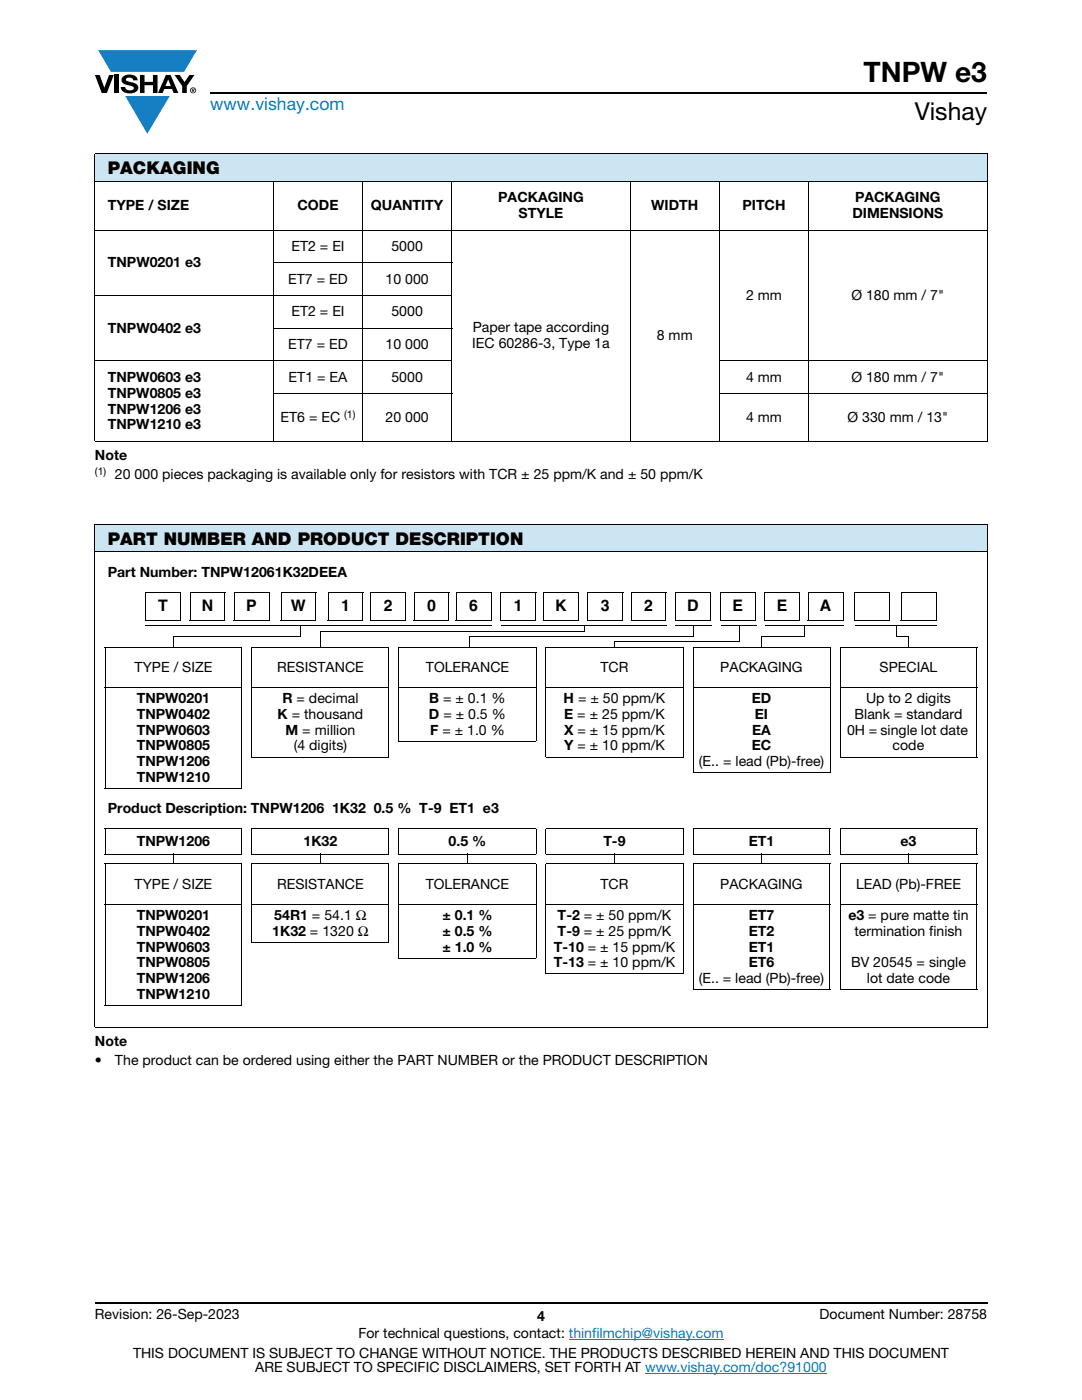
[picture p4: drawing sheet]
<svg xmlns="http://www.w3.org/2000/svg" width="216mm" height="279mm" viewBox="0 0 216 279" stroke-linecap="round" stroke-linejoin="round" font-family="sans-serif">
<defs><g id="words">
<text font-size="5.6" x="172.3" y="16.4">TNPW e3</text>
<text font-size="4.9" x="182.5" y="24">Vishay</text>
<text font-size="3.5" fill="#007ec4" x="42" y="21.9">www.vishay.com</text>
<g font-size="3.5">
<text x="21.5" y="34.8">PACKAGING</text>
<text x="21.5" y="108.8">PART NUMBER AND PRODUCT DESCRIPTION</text>
</g>
<g font-size="3.2">
<text x="31.6" y="122">T</text>
<text x="40.3" y="122">N</text>
<text x="49.1" y="122">P</text>
<text x="58.1" y="122">W</text>
<text x="68.1" y="122">1</text>
<text x="76.6" y="122">2</text>
<text x="85.2" y="122">0</text>
<text x="93.6" y="122">6</text>
<text x="102.5" y="122">1</text>
<text x="110.8" y="122">K</text>
<text x="119.9" y="122">3</text>
<text x="128.5" y="122">2</text>
<text x="137.1" y="122">D</text>
<text x="146.2" y="122">E</text>
<text x="155" y="122">E</text>
<text x="163.6" y="122">A</text>
</g>
<g font-size="2.8">
<text x="21.5" y="42">TYPE / SIZE</text>
<text x="59.4" y="42">CODE</text>
<text x="74" y="42">QUANTITY</text>
<text x="99.4" y="40.4">PACKAGING</text>
<text x="129.9" y="42">WIDTH</text>
<text x="148.1" y="42">PITCH</text>
<text x="170.6" y="40.4">PACKAGING</text>
<text x="103.5" y="43.6">STYLE</text>
<text x="170.1" y="43.6">DIMENSIONS</text>
<text x="21.5" y="53.3">TNPW0201 e3</text>
<text x="58.1" y="50.1">ET2 = EI</text>
<text x="78.1" y="50.1">5000</text>
<text x="57.5" y="56.6">ET7 = ED</text>
<text x="76.9" y="56.6">10 000</text>
<text x="148.9" y="59.9">2 mm</text>
<text x="169.9" y="59.9">Ø 180 mm / 7&quot;</text>
<text x="58.1" y="63.1">ET2 = EI</text>
<text x="78.1" y="63.1">5000</text>
<text x="21.5" y="66.4">TNPW0402 e3</text>
<text x="57.5" y="69.7">ET7 = ED</text>
<text x="76.9" y="69.7">10 000</text>
<text x="94.2" y="69.5">IEC 60286-3, Type 1a</text>
<text x="94.3" y="66.3">Paper tape according</text>
<text x="131.1" y="67.9">8 mm</text>
<text x="21.5" y="76.2">TNPW0603 e3</text>
<text x="57.6" y="76.2">ET1 = EA</text>
<text x="78.1" y="76.2">5000</text>
<text x="148.9" y="76.2">4 mm</text>
<text x="169.9" y="76.2">Ø 180 mm / 7&quot;</text>
<text x="21.5" y="79.4">TNPW0805 e3</text>
<text x="21.5" y="82.5">TNPW1206 e3</text>
<text x="21.5" y="85.7">TNPW1210 e3</text>
<text x="56" y="84.2">ET6 = EC</text>
<text x="76.9" y="84.2">20 000</text>
<text x="148.9" y="84.2">4 mm</text>
<text x="169.1" y="84.2">Ø 330 mm / 13&quot;</text>
<text x="18.9" y="91.7">Note</text>
<text x="22.9" y="95.6">20 000 pieces packaging is available only for resistors with TCR ± 25 ppm/K and ± 50 ppm/K</text>
<text x="21.5" y="115.1">Part Number: TNPW12061K32DEEA</text>
<text x="26.9" y="134">TYPE / SIZE</text>
<text x="55.3" y="134">RESISTANCE</text>
<text x="85" y="134">TOLERANCE</text>
<text x="119.8" y="134">TCR</text>
<text x="143.7" y="134">PACKAGING</text>
<text x="175.5" y="134">SPECIAL</text>
<text x="27.3" y="140.3">TNPW0201</text>
<text x="27.3" y="143.4">TNPW0402</text>
<text x="55.4" y="143.4">K = thousand</text>
<text x="56.4" y="140.3">R = decimal</text>
<text x="85.6" y="143.4">D = ± 0.5 %</text>
<text x="85.7" y="140.2">B = ± 0.1 %</text>
<text x="112.5" y="140.2">H = ± 50 ppm/K</text>
<text x="112.6" y="143.4">E = ± 25 ppm/K</text>
<text x="150" y="140.2">ED</text>
<text x="150.6" y="143.4">EI</text>
<text x="170.5" y="143.4">Blank = standard</text>
<text x="172.8" y="140.2">Up to 2 digits</text>
<text x="27.3" y="146.6">TNPW0603</text>
<text x="27.3" y="149.8">TNPW0805</text>
<text x="57" y="146.6">M = million</text>
<text x="58.6" y="149.8">(4 digits)</text>
<text x="85.8" y="146.6">F = ± 1.0 %</text>
<text x="112.6" y="146.6">X = ± 15 ppm/K</text>
<text x="112.6" y="149.8">Y = ± 10 ppm/K</text>
<text x="150" y="149.8">EC</text>
<text x="150.1" y="146.6">EA</text>
<text x="169" y="146.6">0H = single lot date</text>
<text x="178.1" y="149.8">code</text>
<text x="27.3" y="153">TNPW1206</text>
<text x="139.5" y="152.9">(E.. = lead (Pb)-free)</text>
<text x="27.3" y="156.1">TNPW1210</text>
<text x="21.5" y="162.3">Product Description: TNPW1206 1K32 0.5 % T-9 ET1 e3</text>
<text x="27.3" y="168.8">TNPW1206</text>
<text x="60.6" y="168.8">1K32</text>
<text x="89.5" y="168.8">0.5 %</text>
<text x="120.4" y="168.8">T-9</text>
<text x="149.4" y="168.8">ET1</text>
<text x="179.7" y="168.8">e3</text>
<text x="26.9" y="177.3">TYPE / SIZE</text>
<text x="55.3" y="177.3">RESISTANCE</text>
<text x="85" y="177.3">TOLERANCE</text>
<text x="119.8" y="177.3">TCR</text>
<text x="143.7" y="177.3">PACKAGING</text>
<text x="170.8" y="177.3">LEAD (Pb)-FREE</text>
<text x="27.3" y="183.5">TNPW0201</text>
<text x="54.7" y="183.5">54R1 = 54.1 Ω</text>
<text x="88.3" y="183.5">± 0.1 %</text>
<text x="111.3" y="183.5">T-2 = ± 50 ppm/K</text>
<text x="149.4" y="183.5">ET7</text>
<text x="169.3" y="183.5">e3 = pure matte tin</text>
<text x="27.3" y="186.7">TNPW0402</text>
<text x="27.3" y="189.9">TNPW0603</text>
<text x="54.3" y="186.7">1K32 = 1320 Ω</text>
<text x="88.3" y="186.7">± 0.5 %</text>
<text x="88.3" y="189.9">± 1.0 %</text>
<text x="110.5" y="189.9">T-10 = ± 15 ppm/K</text>
<text x="111.3" y="186.7">T-9 = ± 25 ppm/K</text>
<text x="149.4" y="186.7">ET2</text>
<text x="149.4" y="189.9">ET1</text>
<text x="170.5" y="186.7">termination finish</text>
<text x="27.3" y="193.1">TNPW0805</text>
<text x="27.3" y="196.3">TNPW1206</text>
<text x="110.5" y="193.1">T-13 = ± 10 ppm/K</text>
<text x="139.4" y="196.3">(E.. = lead (Pb)-free)</text>
<text x="149.4" y="193.1">ET6</text>
<text x="169.8" y="193.1">BV 20545 = single</text>
<text x="173" y="196.3">lot date code</text>
<text x="27.3" y="199.4">TNPW1210</text>
<text x="18.9" y="208.7">Note</text>
<text x="18.9" y="212.5">•</text>
<text x="22.9" y="212.5">The product can be ordered using either the PART NUMBER or the PRODUCT DESCRIPTION</text>
<text x="18.9" y="263.3">Revision: 26-Sep-2023</text>
<text x="107.2" y="263.6">4</text>
<text x="163.6" y="263.3">Document Number: 28758</text>
<text x="71.5" y="267.1">For technical questions, contact: thinfilmchip@vishay.com</text>
<text x="26.5" y="271">THIS DOCUMENT IS SUBJECT TO CHANGE WITHOUT NOTICE. THE PRODUCTS DESCRIBED HEREIN AND THIS DOCUMENT</text>
<text x="50.9" y="273.8">ARE SUBJECT TO SPECIFIC DISCLAIMERS, SET FORTH AT www.vishay.com/doc?91000</text>
</g>
<g font-size="2.1">
<text x="68.7" y="83.4">(1)</text>
<text x="18.9" y="94.7">(1)</text>
</g>
</g></defs>
<g fill="#147fc3">
<path d="M19.6 10h19.7l-2.6 4.3h-1.1h-13.5z"/>
<path d="M25 19.2h8.9l-4.5 7.5z"/>
</g>
<g fill="#000">
<path d="M18.9 15h1l.9 2.5 1-2.5h.9l-1.4 3.6h-1zM22.9 15h.9v3.6h-.9zM24.6 15.3a2.1 2.1 0 0 1 2.8 .3l.1 .4h-.9a.79 .79 0 0 0-.7-.5 .79 .79 0 0 0-.8 .4l.3 .3 1 .2a1.08 1.08 0 0 1 1.2 1 1.08 1.08 0 0 1-1.1 1.2 1.73 1.73 0 0 1-2.4-1.2h.9a.96 .96 0 0 0 .8 .6 .96 .96 0 0 0 .9-.4 1.31 1.31 0 0 0-1.2-.6 1.03 1.03 0 0 1-1.1-.6 1.03 1.03 0 0 1 .2-1.1zM27.9 15h.9v1.3h1.7v-1.3h.9v3.6h-.9v-1.6h-1.7v1.6h-.9zM34.8 15h1.1l.9 1.4 1-1.4h1l-1.5 2.2v1.4h-.9v-1.4z"/>
<path d="M33.6 15.9l.5 1.3h-1.1zM33.1 15l-1.6 3.6h1l.3-.8h1.5l.3 .8h1l-1.6-3.6z"/>
<path d="M38.4 17.8h.2v.2h-.2zM38.3 17.7v.7h.1v-.3l.4 .3-.2-.3 .2-.2-.1-.2z"/>
<path d="M38.1 18a.46 .46 0 0 1 .9 0 .46 .46 0 0 1-.9 0zM37.9 18a.6 .6 0 0 0 1.2 0 .6 .6 0 0 0-1.2 0z"/>
</g>
<path d="M42 18.6h155M18.9 260h178.1" fill="none" stroke="#000" stroke-width=".36"/>
<path d="M113.5 267.3h30.9M128.7 274h36.3" fill="none" stroke="#007ec4" stroke-width=".2"/>
<g fill="#cce5f3">
<path d="M18.9 30.7h178.1v5.5h-178.1z"/>
<path d="M18.9 104.6h178.1v5.6h-178.1z"/>
</g>
<g fill="none" stroke="#000" stroke-width=".2">
<path d="M18.9 30.7h178.1M18.9 36.2h178.1M18.9 30.8v57.2M54.5 36.1v52.1M72.3 36.1v52.1M90.1 36.1v52.1M125.8 36.1v52.1M143.6 36.1v52.1M161.4 36.1v52.1M197 30.8v57.2M18.9 45.9h178.1M18.9 58.9h71.3"/>
<path d="M54.5 52.4h35.7M18.9 72h71.3M54.5 65.5h35.7M54.5 78.5h35.7M143.5 72h53.5M143.5 78.5h53.5M18.9 88.1h178.1M18.9 104.6h178.1M18.9 110.2h178.1M18.9 104.7v100.2M29.1 118.2h7M29.1 118.1v5.8"/>
<path d="M36 118.2v5.8M38 118.1v5.8M38 118.2h7M44.9 118.2v5.8M46.8 118.2h7M46.8 118.1v5.8M53.7 118.2v5.8M56.1 118.1v5.8M56.1 118.2h7M63 118.2v5.8M65.5 118.1v5.8M65.5 118.2h7"/>
<path d="M72.4 118.2v5.8M74 118.2h7M74 118.1v5.8M80.9 118.2v5.8M82.7 118.1v5.8M82.7 118.2h7M89.6 118.2v5.8M91.1 118.2h7M91.1 118.1v5.8M98 118.2v5.8M99.9 118.1v5.8M99.9 118.2h7.1"/>
<path d="M106.9 118.2v5.8M108.5 118.2h7M108.5 118.1v5.8M115.4 118.2v5.8M117.3 118.2h7M117.3 118.1v5.8M124.2 118.2v5.8M126.1 118.1v5.8M126.1 118.2h6.8M132.9 118.2v5.8M134.8 118.1v5.8M134.8 118.2h7"/>
<path d="M141.7 118.2v5.8M143.7 118.2h7M143.7 118.1v5.8M150.7 118.2v5.8M152.6 118.1v5.8M152.6 118.2h7M159.5 118.2v5.8M161.3 118.1v5.8M161.3 118.2h7M168.2 118.2v5.8M170.6 118.1v5.8M170.6 118.2h7"/>
<path d="M177.5 118.2v5.8M179.9 118.1v5.8M179.9 118.2h7M186.8 118.2v5.8M197 104.7v100.2M20.8 129.1h27.6M20.8 137.1h27.6M21 129.2v28.1M29 123.9h7M29 124.8h69.2M34.6 127h25.4M34.6 126.9v2.3"/>
<path d="M37.9 123.9h7M46.7 123.9h7M48.3 129.2v28.1M50.2 129.1h27.5M50.2 137.1h27.5M50.3 129.2v21.8M56 123.9h7M59.9 124.8v2.2M65.4 123.9h7M73.9 123.9h7M77.6 129.2v21.8M79.5 129.1h27.5"/>
<path d="M79.5 137.1h27.5M79.6 129.2v18.6M82.6 123.9h7M91 123.9h7M99.9 123.9h7M100.1 124.9h33.1M107 129.2v18.6M108.4 123.9h7M108.9 129.1h27.5M108.9 137.1h27.5M108.9 129.2v21.8M116.7 126h-52.8v3.2"/>
<path d="M117.2 123.9h7M122.6 128.1h25M126 123.9h6.9M134.7 123.9h7M134.8 124.8h7.3M136.3 129.2v21.8M138.2 129.1h27.5M138.2 137.1h27.5M138.3 129.2v25M138.5 124.8v2.2M138.5 127.1h-44.8v2.1M143.7 123.9h7"/>
<path d="M143.9 124.9h7.1M147.5 124.9v3.2M151.9 127.1h8.7M151.9 127.1v2.2M152.5 123.9h7M152.6 124.9h15.7M160.5 124.9v2.1M161.2 123.9h7M165.6 129.2v25M167.5 129.1h27.6M167.5 137.1h27.6M167.6 129.2v21.8"/>
<path d="M170.5 123.9h7M170.7 124.8h16.3M178.8 127.1h2.6M178.8 124.8v2.2M179.8 123.9h7M181.3 127.1v2.2M194.9 129.2v21.8M20.8 157.4h27.6M50.2 151.1h27.5M79.5 147.9h27.5M108.9 151.1h27.5M138.2 154.3h27.5"/>
<path d="M167.5 151.1h27.6M20.8 165.4h27.6M20.8 170.4h27.6M20.8 172.4h27.6M21 165.5v4.8M21 172.5v28.1M34.6 170.3v2.2M48.3 165.5v4.8M48.3 172.5v28.1M50.2 165.4h27.5M50.2 170.4h27.5M50.2 172.4h27.5"/>
<path d="M50.3 165.5v4.8M50.3 172.5v15.4M63.9 170.3v2.2M77.6 165.5v4.8M77.6 172.5v15.4M79.5 165.4h27.5M79.5 170.4h27.5M79.5 172.4h27.5M79.6 165.5v4.8M79.6 172.5v18.6M93.3 170.3v2.2M107 165.5v4.8"/>
<path d="M107 172.5v18.6M108.9 165.4h27.5M108.9 170.4h27.5M108.9 172.4h27.5M108.9 165.5v4.8M108.9 172.5v21.8M122.6 170.3v2.2M136.3 165.5v4.8M136.3 172.5v21.8M138.2 165.4h27.5M138.2 170.4h27.5M138.2 172.4h27.5"/>
<path d="M138.3 165.5v4.8M138.3 172.5v24.9M152 170.3v2.2M165.6 165.5v4.8M165.6 172.5v24.9M167.5 165.4h27.5M167.5 170.4h27.5M167.5 172.4h27.5M167.6 165.5v4.8M167.6 172.5v24.9M181.3 170.3v2.2M194.9 165.5v4.8"/>
<path d="M194.9 172.5v24.9M20.8 180.4h27.6M50.2 180.4h27.5M50.2 188h27.5M79.5 180.4h27.5M79.5 191.2h27.5M108.9 180.4h27.5M108.9 194.4h27.5M138.2 180.4h27.5M138.2 197.5h27.5M167.5 180.4h27.5M167.5 197.5h27.5"/>
<path d="M18.9 205h178.1M20.8 200.7h27.6"/>
</g>
<g fill="#000">
<path d="M63.8 125.9l.2 .1zM63.8 125.9l.1 .2zM93.6 127l.2 .1zM93.6 127l.1 .1zM116.5 124.8l.2 .1zM116.5 124.9h.2v1.1h-.2zM122.6 128.1h.1zM122.6 128.1h.1v1.2h-.1zM122.6 128v.1zM138.4 124.8h.1zM147.4 124.8l.2 .1zM151.8 127l.2 .1z"/>
<path d="M151.8 127l.1 .1zM160.4 124.8l.2 .1zM178.8 124.8h.1zM178.8 127v.1zM181.3 127l.1 .1z"/>
</g>
<use href="#words"/>
</svg>
